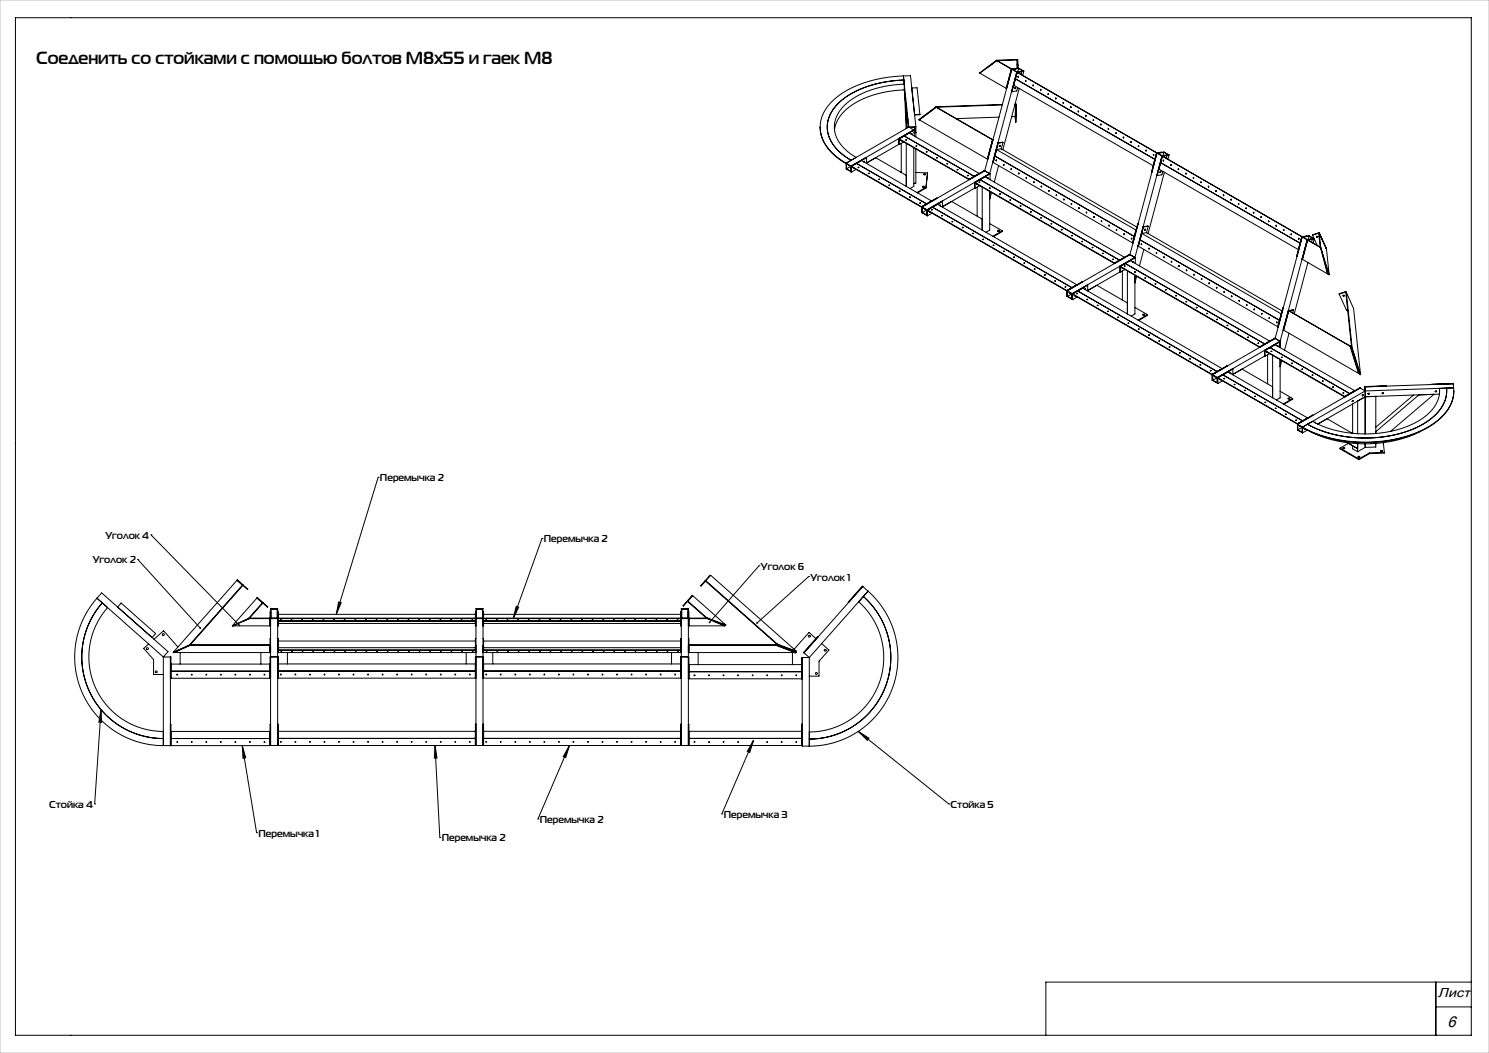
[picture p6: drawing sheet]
<svg xmlns="http://www.w3.org/2000/svg" width="420mm" height="297mm" viewBox="0 0 420 297" stroke-linecap="round" stroke-linejoin="round" font-family="sans-serif">
<defs><g id="words">
<text font-size="4.9" x="10.2" y="18.1">Соеденить со стойками с помощью болтов М8х55 и гаек М8</text>
<text font-size="4.4" x="408.3" y="289.6">6</text>
<text font-size="3.7" x="405.6" y="281.3">Лист</text>
<g font-size="2.8">
<text x="107.2" y="135.7">Перемычка 2</text>
<text x="29.7" y="152">Уголок 4</text>
<text x="153.4" y="153">Перемычка 2</text>
<text x="26.2" y="158.9">Уголок 2</text>
<text x="214.6" y="160.7">Уголок 6</text>
<text x="228.6" y="163.8">Уголок 1</text>
<text x="13.9" y="227.9">Стойка 4</text>
<text x="268.2" y="227.9">Стойка 5</text>
<text x="152.2" y="232.1">Перемычка 2</text>
<text x="204.2" y="230.7">Перемычка 3</text>
<text x="72.9" y="236">Перемычка 1</text>
<text x="124.6" y="237.3">Перемычка 2</text>
</g>
</g></defs>
<g fill="none" stroke="#000" stroke-width=".28">
<path d="M4.4 5h410.6v287h-410.6zM281.1 17v.1M281.1 17l-4.8 3.7M281.1 17l6-.2 .1 1.6M281.1 17.1l-4.8 3.6M281.2 17.1h-.1M281.2 17.1l86 49.7M281.2 17.1l-2.4 1.8M281.3 17.1h-.1M285.6 19.6l1.7-.3 1.2 .7-1.7 .3zM286.7 19.3l-1.4 .2-1.5 5.4M286.8 19.3l.1-2.4-5.6 .2 4.1 2.4"/>
<path d="M286.9 16.8l.1 1.6M286.9 18l.1 .4zM287 18.4v.9M287.2 18.4h-.2M287.2 18.4l-.1 .9M287.3 19.3l-.2 .9M231.3 35.8a11.6 11.6 0 0 0 6 9.5l1.4 .9M253.6 39.3l19.8 11.4 4.2-2.6 1.7 .9M254.2 39.6h.1M254.2 39.6l.2 .1M254.8 21.4a31.2 31.2 0 0 0-19.8 6.9 9.5 9.5 0 0 0 0 15l3.7 2.7M254.8 21.4l.3 2.3"/>
<path d="M254.8 21.4h2l1.5 14.4M254.8 21.4l1.5 14.4M254.9 22.6a28.1 28.1 0 0 0-18.6 6.7 8.8 8.8 0 0 0 .6 13.6l3.2 2.3M255 38.3l19.8 11.5M255.1 23.7a25.8 25.8 0 0 0-17 6.1 8.1 8.1 0 0 0 .7 12.7l2.7 1.9M255.1 25.4a25.8 25.8 0 0 0-17 6 8.9 8.9 0 0 0-2.7 5.2M255.1 23.7v1.7M255.1 25.4l1.1 10.5M255.1 24.9v.4zM255.2 26.3l.4 10M255.4 28.7l.3 7.5M255.5 39.4l.2 .1z"/>
<path d="M255.5 39.5h.1M256 33.6v.4zM256.2 35.7v.2M256.3 35.8l-17.6 10.2M256.3 35.8l1.6 .9M256.4 37.5l19.8 11.4M256.5 35.9h1.7v1.4M257 37.9l.2-.1 .1 .2M257.2 37.8l-.1 .1zM257.2 24.8h1.5l.8 7.5M257.8 36.6l-17.7 10.3v1.6M257.9 36.7l-4.3 2.4v1.7"/>
<path d="M257.9 36.7v1.6M258 35.9l.2 1.4M258.1 35.9v.3zM258.2 37.3h-.3M258.3 35.8v2.8M258.3 37.4h-.4M258.3 35.8h-2M259.3 33.8l4.8-3.5 16 9.2-1.5 5.4zM259.4 33.8h-.2M259.5 32.3h-1.5M259.5 32.3l-1.5 .1M264 30.1v.1"/>
<path d="M264 30.1l-4.8 3.7M264 30.2l-4.8 3.6M264.1 30.3l16 9.1M276.4 20.7l7.5 4.3M276.5 20.7h-.2M280.1 39.4l-1.6 5.5M281.8 33l-12.1 .5M282.7 29.6l-18.7 .6M282.7 29.5l-18.7 .6M285.3 25.8l.2 .1M285.9 24.1l39.4 22.7M286.3 29.5h.2l-.2 3.4"/>
<path d="M286.3 29.3h.3l.1 1.7M286.3 32.9h-.9M286.3 32.9l.2 1.5M286.4 24.7l-.2 .3zM286.4 32.8v.4zM286.4 22.2l39.4 22.7M286.5 29.3l.1 1.7M286.5 30.5v.4zM286.6 31l-.1 3.4M286.7 31h-.1M286.7 31l-.1 3.4h-.1M287 20.4l39.3 22.7"/>
<path d="M287 24.7l-.2 1-1.3 .2M287.2 21.5l.1 .2M287.5 24.9l-4.6 17.3M288.1 20.2h.1M288.2 20.2l-1.3 .2-1.4 5.5M288.2 20.2l-.2 .8M288.8 20l-1.4-.8-2 .3-7.6 28.7-17.7 10.2v1.6M288.8 20l-2 .4-7.6 28.6-17.7 10.2v1.6M288.8 20l-.3 1.3M289.3 22.7l.1 .3M291.5 24v.2M293.6 25.2v.2"/>
<path d="M295.7 26.4v.2M297.8 27.6l.1 .3M300 28.9v.2M302.1 30.1v.2M304.2 31.3v.2M306.3 32.5l.1 .3M308.4 33.8l.1 .2M310.6 35v.2M312.7 36.2v.2M314.8 37.4v.3M316.9 38.7l.1 .2M319 39.9l.1 .2"/>
<path d="M238.7 46l21.2 12.3M238.7 46v1.7l1.5 .8M239.3 46.5l.2 .1M239.4 46.6h-.1M240 46.9l-1.2-.7v1.4M240 46.9l-1.2 .7M240 46.9v1.4l-1.2-.7M240.2 47l19.7 11.4M240.7 47.4l.2 .1M240.8 47.4h.1M241.5 47.8l-1.3 .7M241.6 46.1l19.8 11.4"/>
<path d="M242 47.2h.3zM242.1 47.3h.1M243 45.3l19.8 11.4M243.6 45.6l.2-.1v.2M243.7 45.5v.2zM244.3 44.4l.1 .1M244.4 44.5l-4.2 2.4v1.6M244.4 44.5v1.6M244.9 48.9h.3zM245 49h.1M247 44.5l8.6 5M247.8 50.5l.3 .1z"/>
<path d="M247.9 50.6h.1M250.7 52.2l.3 .1zM250.8 52.3h.1M253.5 40.7v-1.6l20 11.5M253.5 40.7l.1 .1M253.5 40.7l-9.1 5.3M253.6 53.9h.3zM253.7 54h.1M254.2 48.5l-.1 .1M254.2 40.4v8.2M254.9 40l-1.3 .8M255.6 40.4v12.2"/>
<path d="M256.5 55.6h.3zM256.6 55.7h.1M257.8 41.7v10.9l-1.1 .6M258.3 48.7l3.3 .1M258.3 42v9.7h-.5M258.4 41.1h.2zM258.4 41.2h.1M259.4 57.2l.3 .1zM259.5 57.3h.1M259.9 58.3v.1M260 58.4h-.1M260.2 52.7h.5"/>
<path d="M260.6 49.3h.4M260.8 58.9h.1M260.7 58.9l.2 .1M261.2 53v-.2l-2.6 1.5M261.2 53l-2.4 1.4M261.3 42.8h.2zM261.3 42.9h.1M261.4 59.2l-1.2-.6v1.3M261.4 59.2l-1.2 .7M261.4 59.2v1.4l-1.2-.7M261.6 59.4l39.3 22.7M261.6 48.8l-.4 4.2"/>
<path d="M261.6 48.8v.2M262.2 59.7l.1 .1M262.2 59.7h.1M262.7 59.1h.3zM262.8 59.2h.1M262.8 56.7h.1M263 58.4l39.3 22.7M264.2 44.5h.2zM264.2 44.6h.1M264.3 55.9l-4.4 2.4M264.4 57.6l39.4 22.7M265 58l.2-.2v.3"/>
<path d="M265.2 57.8l-.1 .2zM265.7 56.7l.1 .1M265.8 56.8l-4.2 2.4v1.7M265.8 56.8v1.6M267.1 46.1l.2 .1zM267.1 46.2h.1M268.4 56.8l8.6 5M270 47.8h.2zM270 47.9h.1M272.9 49.5h.2zM272.9 49.6h.1M274.9 53.1v-1.7l39.5 22.8"/>
<path d="M274.9 53.1h.1M274.9 53.1l-9.1 5.2M275 51.6l39.4 22.6M275.6 51.9l.2 .1M275.7 52h.1M275.6 52.8v8.2M276.2 51.4h.2zM276.2 51.5h.1M276.2 48.9h.1M276.3 52.4l-1.3 .7M276.4 50.7l39.4 22.7M277 52.8v12.1"/>
<path d="M277.9 49.9l39.3 22.7M278.5 50.2l.2-.1v.2M278.6 50.1v.2zM279.1 53l.2 .1zM279.1 53.1h.1M279.2 54v10.9l-1.1 .6M279.3 49l-4.3 2.5v1.6M279.3 49v1.7M279.7 54.3l-.5 1.8M280 45.8l39.6 22.8M280.6 44l39.3 22.7M281 45.2l.1 .2"/>
<path d="M281.6 40.4l-1.5 5.4M281.7 46.7l-1.3 4.7M282 54.7h.2zM282 54.8h.1M282 41l-.1 .3zM282.4 42l-1.3 .2 39.3 22.7M282.4 42l38.3 22M282.9 40.2l-1.3 .2M282.9 40.2l-.5 1.8M283.1 46.4l.1 .2M284.8 56.4h.3zM284.9 56.5h.1"/>
<path d="M285.3 47.6v.2M287.4 48.8v.2M287.7 58.1h.3zM287.8 58.1h.1M289.5 50.1v.2M290.6 59.7l.3 .1zM290.7 59.8h.1M291.6 51.3l.1 .2M293.8 52.5v.2M295.9 53.7v.2M298 55v.2M300.1 56.2l.1 .2"/>
<path d="M302.2 57.4l.1 .2M304.4 58.6v.2M306.5 59.9v.2M321.2 41.1v.2M323.3 42.3v.2M325.4 43.6v.2M326.6 43.2l1.7-.2 1.2 .7-1.7 .2zM326.9 47.7l39.3 22.7M327.4 48.3l-.2 .3zM327.4 45.9l39.3 22.7M327.7 43l-1.5 .1-1.3 5.5M327.8 44l-1.4 5.5"/>
<path d="M327.8 44l-7.7 28.6-17.7 10.2v1.7M327.9 44.1l44.7 25.7M327.9 44.1l-1.5 5.4M328 48.3l-.3 1-1.3 .2M328.2 45.2v.2M328.3 43l-.3 .9M328.4 48.6l-4.6 17.3M329.1 43.8l.1 .1M329.2 43.9l-1.3 .2M329.2 43.9l-.2 .7M329.8 43.7l-2 .3M329.8 43.7l-1.5-.8-2 .3-7.6 28.6-17.7 10.2v1.6"/>
<path d="M329.8 43.7l-.4 1.2M330.3 46.4v.2M332.4 47.6l.1 .2M334.5 48.8l.1 .3M336.7 50.1v.2M338.8 51.3v.2M340.9 52.5v.2M343 53.7l.1 .2M345.2 55v.2M347.3 56.2v.2M349.4 57.4v.2M351.5 58.6l.1 .2"/>
<path d="M353.6 59.9l.1 .2M261.6 60.9l-1.6-1v-1.6l106.1 61.3M262.9 60.1l-1.3 .8M265.6 60.8h.3zM265.7 60.9h.1M268.5 62.5h.3zM268.6 62.6h.1M271.4 64.1l.3 .1zM271.5 64.2h.1M274.3 65.8h.3zM274.4 65.9h.1M277.2 67.5h.3z"/>
<path d="M277.3 67.6h.1M279.2 63.1l3.5 2M280.1 69.2h.3zM280.2 69.2h.1M281.8 65.2h-.4M281.8 65.2h.1M282.7 65.1l-2.6 1.5M282.7 65.1v.2l-2.5 1.4M283 70.8l.3 .1zM283.1 70.9h.1M285.9 72.5h.3zM286 72.6h.1"/>
<path d="M288.8 74.2h.2zM288.9 74.3h.1M291.7 75.9h.2zM291.8 75.9h.1M293.5 61.4h.3zM293.6 61.5h.1M294.6 77.5l.2 .1zM294.7 77.6h.1M296.4 63.1h.3zM296.5 63.2h.1M297.5 79.2h.2zM297.6 79.3h.1"/>
<path d="M299.3 64.8h.3zM299.4 64.8h.1M302.2 66.4l.3 .1zM302.3 66.5h.1M305.1 68.1h.3zM305.2 68.2h.1M305.3 79.6l-4.4 2.4v1.6l1.7 .9M308 69.8h.3zM308.1 69.9h.1M308.6 61.1v.2M310.7 62.3l.1 .2M310.9 71.4l.3 .1z"/>
<path d="M311 71.5h.1M312.8 63.5l.1 .2M313.8 73.1h.3zM313.9 73.2h.1M314.4 74.2l.1 .1M315 64.7v.3M315.9 76.7v-1.6l39.5 22.8M315.9 76.7l.1 .1M315.9 76.7l-9.1 5.3M316 75.3l39.3 22.7 4.3-2.6 1.5 .9M316 75.1l1.4-.8 39.3 22.7M316 75.1v1.7"/>
<path d="M316.6 75.6l.1 .1M316.6 75.6h.1M316.6 76.4v8.2M317.1 66v.2M317.1 75h.3zM317.2 75.1h.1M317.3 76l-1.3 .8M318 76.4v12.1M318.8 73.5l39.4 22.7M319.2 67.2v.2M319.4 73.9l.2-.2v.3M319.6 73.7l-.1 .2z"/>
<path d="M319.6 73.7v.1M320 76.7h.3zM320.1 76.8h.1M320.1 77.6v10.9l-1 .7M320.2 72.7l-1.6-1-4.2 2.5M320.2 72.7l-4.2 2.4M320.2 72.7v1.6M320.6 77.9l-.5 1.9M320.9 63.1h.1M320.9 63.1l-1.4 5.4M321 69.4l.1 .1M321 63.1h-.1"/>
<path d="M321.1 69.5l39.4 22.7M321.6 67.6l39.3 22.8M322 68.8v.2M322.5 64l-1.4 5.5M322.6 70.4l-1.2 4.6M322.9 78.4h.2zM323 78.4h.1M323 64.6l-.2 .3zM323.4 65.6l-1.3 .2 39.3 22.7M323.4 65.6l38.2 22.1M323.9 63.8l-1.4 .2M323.9 63.8l-.5 1.8"/>
<path d="M324.1 70v.2M326.2 71.2l.1 .3M328.4 72.5v.2M330.5 73.7v.2M332.6 74.9v.2M334.7 76.1v.3M336.8 77.4l.1 .2M339 78.6v.2M341.1 79.8v.2M355.8 61.1v.2M357.9 62.3v.2M360 63.5v.2"/>
<path d="M362.1 64.8l.1 .2M364.2 66l.1 .2M366.4 67.2v.2M367.2 66.8l-1.3 5.5M367.3 73.1l7.1 4.1M367.6 66.9l1.7-.3 1.2 .7-1.7 .3zM368.6 66.6l-1.4 .2M368.9 74l-3.8 14.5M369.3 66.6l-.3 .9M370 67.4l.2 .1M370.2 67.5l-1.4 .2-1.4 5.5M370.2 67.5l-.3 .8"/>
<path d="M370.2 66.3l1.3 2.9M370.7 67.3l-1.4-.8-2 .3-7.6 28.7-17.7 10.2M370.7 67.3l-2 .4-7.6 28.6M370.7 67.3l-.3 1.2M371.7 66.7l-.4 .1M372 65.8l.4 3.9M372.1 65.6l.4 4.2M372.1 65.6l2.1 4.6M372.1 65.6l-1.9 .7M372.1 65.7l-1.9 .6M372.6 69.8l1.8 7.4M372.7 70.3l2.2 7.1"/>
<path d="M373.6 73.9l1.2 3.6 .1-.1M374.1 70.2l.8 7.2M300.4 80.9h.2zM300.5 81h.1M301.7 82.5l.2 .1M301.7 82.6h.1M301.8 82.6h-.1M302.3 82.9l-1.2-.7v1.4M302.3 82.9l-1.2 .7M302.3 82.9v1.4l-1.2-.7M302.6 83l39.3 22.7M303.2 83.4h.1"/>
<path d="M303.1 83.3l.2 .1M303.7 82.8h.2zM303.7 82.9h.2M303.9 83.8l-1.3 .7M304 82.1l39.3 22.7M305.4 81.3l39.3 22.7M306 81.6l.2-.1v.2M306.1 81.5v.2zM306.1 81.5h.1M306.6 84.4l.2 .1zM306.6 84.5h.2M306.7 80.4h.1"/>
<path d="M306.8 80.4l-4.2 2.5v1.6M306.8 80.4v1.7M309.4 80.5l8.6 4.9M309.5 86.1h.2zM309.5 86.2h.2M312.4 87.8h.2zM312.4 87.9h.2M315.3 89.5h.2zM315.3 89.5h.2M318.2 91.1l.2 .1zM318.2 91.2h.2M320.1 86.7l3.6 2.1"/>
<path d="M321.1 92.8h.2zM321.1 92.9h.2M322.4 88.9h.4M323.7 88.8l-2.7 1.5M323.7 88.8v.2l-2.5 1.4M324 94.5h.2zM324 94.6h.2M325.8 80l.2 .1zM325.9 80.1h.1M326.9 96.2h.2zM326.9 96.2h.2M328.7 81.7h.2z"/>
<path d="M328.8 81.8h.1M329.8 97.8l.2 .1zM329.8 97.9h.1M331.6 83.4h.2zM331.7 83.5h.1M332.7 99.5h.2zM332.7 99.6h.1M334.5 85l.2 .1zM334.6 85.1h.1M337.4 86.7l.2 .1zM337.5 86.8h.1M340.3 88.4h.2z"/>
<path d="M340.4 88.5h.1M343.2 81v.3M343.2 90.1h.2zM343.3 90.2h.1M345.3 82.3l.1 .2M346.1 91.7l.2 .1zM346.2 91.8h.1M347.4 83.5l.1 .2M349 93.4h.2zM349.1 93.5h.1M349.6 84.7v.2M351.7 85.9v.3"/>
<path d="M351.9 95.1h.2zM351.9 95.2h.2M353.8 87.2v.2M354.8 96.8h.2zM354.8 96.9h.2M355.9 88.4l.1 .2M356.8 99l22.5 13M357.4 99.3l.2 .1M357.5 99.3l-.1 .1M358 89.6l.1 .2M358.1 99.7l-1.3 .8M358.2 98l22.5 13"/>
<path d="M358.5 99.1h.3zM358.6 99.2h.1M359.7 97.2l22.4 13M360.2 90.8v.3M360.3 97.6l.2-.1v.2M361 96.3l.1 .1M361.1 96.4l-4.3 2.5v1.6M361.1 96.4v1.6M361.1 96.3l-17.7 10.2M361.1 96.3v1.8M361.1 97.9h.1M361.9 86.7l.1 .1"/>
<path d="M361.9 86.7l-1.5 5.5M361.9 93l21.3 12.3M362 86.7h-.1M363.6 94l-1.3 4.8M363.6 87.6l17.3 10M364.8 87.5l-1.3 .2-1.4 5.4M364.8 87.5l-1.4 .1 17.4 10.1M364.8 87.5l-.2 .7M377.7 83l2.1 4.5 .3-.1M379.2 83.3l-.4 .1M379.6 82.2l2.2 4.8 2 18.7M379.6 82.2v.1"/>
<path d="M379.6 82.2l-1.9 .8M379.6 82.3l.1 .2M379.6 82.3l-1.9 .7M380.8 97.7l2.4 7.6M380.9 97.6l-.1 .1M380.9 97.6l2.3 7.7M381.2 98.1l2.4 7.6h.2M381.4 98l-1.6-15.5h-.2l1.6 15.6M381.4 98l2.4 7.7M381.4 98l-.2 .1M335.6 101.2h.2zM335.6 101.3h.1"/>
<path d="M338.5 102.8l.2 .1zM338.5 102.9h.1M341.4 104.5h.2zM341.4 104.6h.1M342 105.7l4.2-2.5-4.3 2.4v1.6l1.6 1M342 105.7v1.6M342.7 106.2h.1M342.7 106.2l.1 .1M343.3 106.5l-1.2-.7v1.4M343.3 106.5l-1.2 .7M343.3 106.5v1.4l-1.2-.7M343.4 106.5v1.6"/>
<path d="M343.5 106.7l23.9 13.8M344.1 107l.2 .1M344.1 107.1h.1M344.8 107.4l-1.3 .8M344.9 105.7l22.5 13M345.2 106.7l.3 .1zM345.3 106.8h.1M346.3 104.9l22.5 13M346.9 105.3l.2-.2v.3M347.1 105.1v.1M347.1 105.1l-.1 .2zM347.8 104.1l-4.3 2.4v1.7"/>
<path d="M347.8 104.1l-4.4 2.4M347.8 104.1v1.6M348.1 108.4h.3zM348.2 108.5h.1M351 110.1h.3zM351.1 110.2h.1M353.9 111.8h.3zM354 111.9h.1M356.7 100.4v-1.6l22.7 13.1M356.7 100.4l.1 .1M356.7 100.4l-8.9 5.2 2.5-1.5 8.7 5M356.8 113.4l.3 .1z"/>
<path d="M356.9 113.5h.1M357.5 100.1v8.2M359 100.2v12M359.7 115.1h.3zM359.9 115.2h-.1M361.1 110.4l3.5 2M361.1 101.4v10.8l-1.1 .6M361.4 100.7l.3 .1zM361.5 100.8h.1M361.5 101.7l-.4 1.7M362.6 116.8h.3zM362.7 116.9h.1"/>
<path d="M363.3 112.5h.5M364.3 102.4h.3zM364.4 102.5h.1M364.6 112.4l-2.6 1.5M364.6 112.4v.2l-2.5 1.4M365.5 118.5h.3zM365.6 118.5h.1M366 119.6h.1M367.2 104.1h.3zM367.3 104.2h.1M367.4 118.7h.1M368.8 117.9h.1"/>
<path d="M370.1 105.8h.3zM370.2 105.8h.1M370.4 117.1l-4.4 2.4v1.8l1.4 .8M370.8 119.2l.2-.1v.2M371 119.1l-.1 .1M373 107.4l.3 .1zM373.1 107.5h.1M374.3 118.1l7.1 4.1M375.9 109.1h.3zM376 109.2h.1M378.8 110.8h.3zM378.9 110.9h.1"/>
<path d="M379.3 112h.1M380.7 111h.1M381.5 113.9v8.3M381.6 112.9l-.2 .3M382.9 113.1v9.2M383.7 109.5l-17.7 10.2M384.3 111.4h.1M384.4 111.3l-.2 .3M384.9 109l.1 1.2M384.9 109l.2 1.3M384.9 109.1l25-.9 .1 1.2M385.1 110.3l-17.7 10.2"/>
<path d="M385.1 110.3l-1.5-.9-4.3 2.6M385.1 110.3v12.1M386.3 111h-.4M388.1 111.8v10.5M390.2 110.8l-.3 .1M390.9 108.9l-6 .1M398.7 111.4l-10.6 9.1M400.2 111.4l-12.1 10.4M404.5 111.2l-12.3 10.5M405.2 110.3l-.4 .1M406 111.2l-20.9 .7-13.4 7.7M406 111v-1.5a9.9 9.9 0 0 1-5.6 9.1 32.7 32.7 0 0 1-30.2 .2"/>
<path d="M408 109.5a10.5 10.5 0 0 1-5.6 9.5 35.6 35.6 0 0 1-27.4 3.2l-3.3-1.1-2.9-1.4M410 109.4a11.1 11.1 0 0 1-5.5 10 37 37 0 0 1-25.7 4.8 32.7 32.7 0 0 1-11.4-3.7M410 109.4l-24.9 .9M410.1 110.3a11.7 11.7 0 0 1-6.1 9.5 38 38 0 0 1-27.1 4.2 31.6 31.6 0 0 1-9.5-3.4M106.7 134.6h.1M106.7 134.6l-11.9 38.7M366.7 120.2l.1 .1M366.7 120.2h.1M367.3 120.5l-1.2 .7M367.3 120.5v1.4l-1.2-.7M367.3 120.5l-1.2-.7v1.4M367.4 120.5v1.6"/>
<path d="M368 120.9l.1 .1M368 121h.1M368.7 121.3l-1.3 .8M369.6 121.7a36.4 36.4 0 0 0 30.9 0M378 126.4v.2l5.3 3.1M378 126.4l5.3 3.1M378.8 126.5h.5M380 124.9l2.9 1.7M380.3 125l-2.3 1.4M381.5 125.7v.9l1.4 .8M382.9 125.1v2.3M383.1 128.9h.4"/>
<path d="M383.3 129.5v.2M385.1 125.2v1M385.1 126.2l-2.2 1.2M386.3 127.7l-3 1.8M386.3 127.7v.2M386.3 127.9l-3 1.8M388.1 125.1v1l-3 .1M388.3 125.1l-.2 .1M389.5 127.3h.4M390.2 124.8l.3 2.8M390.5 127.6l-4.2 .1M390.5 127.6v.2l-4.2 .1"/>
<path d="M38.9 157.8h.1M38.9 157.8l17.6 19.4M42.6 150.9h.1M42.6 150.9l24.9 25.5M152.9 151.9h.1M152.9 151.9l-8.1 22.6M214.1 159.6h.1M214.1 159.6l-14 16M27.4 168.7a25 25 0 0 0-4.1 26.9 25 25 0 0 0 22.8 14.7M27.4 168.7l18.7 16.6M27.4 168.7l1.3-1.5 18.7 16.6-1.3 1.5M28.9 170.1a23 23 0 0 0-3.8 24.6 23 23 0 0 0 21 13.6"/>
<path d="M30.3 171.4a21 21 0 0 0-3.4 22.5 21 21 0 0 0 19.2 12.4M33.2 171.2l1-1.1 9.7 8.6-1 1.1M65.8 176.5h10.5M66.9 163.7l2.9 2.6 .1-.1-2.9-2.6-18.1 20.4M68.5 164.9l-15 16.9M68.5 165.1l-14.9 16.8M70.2 174.4l-4.7 2.1M70.2 174.4l.1 .1M70.3 174.5l-4.8 2M70.3 174.4v.1M70.4 174.5h129.1M70.4 174.4v.1"/>
<path d="M70.4 174.5l-2 .8M72.5 168.7l2.9 2.6 .1-.1-2.9-2.7-7.1 8M74.1 169.9l-3.9 4.5M74.1 170.1l-3.7 4.2h5.8M76.3 172.6h-.1v3.9M76.5 171.9h1.7v2.4h-1.7zM78.3 172.6h.2v3.9h-.2M78.5 174.3h55.6M78.5 175.2h55.6M78.5 175.8h55.6M78.5 173.3h55.6M79.1 174.8h.2z"/>
<path d="M82.1 174.8h.2zM85.1 174.8h.2zM88.1 174.8h.2zM91.1 174.8h.2zM94.1 174.8h.2zM95.5 169.8l.8 .2-1.5 3.3zM97.1 174.8h.2zM100.1 174.8h.2zM103.1 174.8h.2zM106.1 174.8h.2zM109.1 174.8h.2zM112.1 174.8h.2z"/>
<path d="M115.1 174.8h.2zM118.1 174.8h.2zM121.1 174.8h.2zM124.1 174.8h.2zM127.1 174.8h.2zM130.1 174.8h.2zM133.1 174.8h.2zM134.2 172.6h-.1v3.9h.1M134.4 171.9h1.7v2.4h-1.7zM136.2 172.6h.2v3.9h-.2M136.4 174.3h55.6M136.4 175.2h55.6"/>
<path d="M136.4 175.8h55.6M136.4 173.3h55.6M137 174.8h.3zM140 174.8h.3zM143 174.8h.3zM145.6 171l.7 .3-1.5 3.2zM146 174.8h.3zM149 174.8h.3zM152 174.8h.3zM155 174.8h.3zM158 174.8h.3zM161 174.8h.3z"/>
<path d="M164 174.8h.3zM167 174.8h.3zM170 174.8h.3zM173 174.8h.3zM176 174.8h.3zM179 174.8h.3zM182 174.8h.3zM185 174.8h.3zM188 174.8h.3zM191 174.8h.3zM192.2 172.6h-.2v3.9h.2M192.3 171.9h1.7v2.4h-1.7z"/>
<path d="M193.9 169.4l5.4 4.8M193.9 169.6l5.4 4.6M194.2 172.6h.1v3.9M194.2 176.5h10.1M194.3 174.3h5.2M195.3 167.9l.1 .1-2.6 2.9-.1-.1zM195.4 168l9.3 8.3M198.9 163.8l-1.2 1.4 .1 .1 2.7-3 24.2 21.4M198.9 163.8l20.3 18M199.1 163.8l20.2 17.9M199.3 174.2l5.4 2.1M199.5 174.3v.2"/>
<path d="M199.5 174.3l4.8 2.2M199.5 174.5l4.8 2M200.4 162.4l-.1-.1-1.4 1.5M201.5 175.2l3.2 1.1M228.1 162.6h.1M228.1 162.6l-14.6 13.1M230.8 179.6l-.2-.1-3.9 4.5 1.6 1.5M242.2 169.7a21 21 0 0 1 5.7 23.2 21 21 0 0 1-19.6 13.6M243.4 165.4l-16.6 18.7M243.5 168.2a23 23 0 0 1 6.3 25.4 23 23 0 0 1-21.5 14.9M244.9 166.7a25 25 0 0 1 6.8 27.6 25 25 0 0 1-23.4 16.2M244.9 166.7l-16.6 18.8"/>
<path d="M244.9 166.7l-1.7-1.4-3.9 4.5 .1 .1M41.9 181.6l-1.4 1.3 2.8 3.1v4.2h2.8M43.4 180.3l2.7-2.4 4.1 4.6M46.1 185.3h2.1v6M46.1 185.3v25M48.1 191.3h28.2M48.1 185.3v25M48.2 187.3h28M49 184.1h27.3M49.9 190.2h.2M50.8 184.1v3.2M53.5 181.8l-4.6 2.2"/>
<path d="M53.5 181.8l.1 .1M53.6 181.9l-4.7 2.1M53.7 182h22.6M53.7 181.9h22.5M53.7 181.9v.1M53.7 182l-4.5 2M53.7 181.9h.1M73.6 184.1v3.2M76.2 189.3h-28v2M76.3 180.1h-.1v4M76.3 185.3h-.1v6M76.3 185.3h2.2v6"/>
<path d="M78.3 182h.2M78.3 184.1h55.9M78.3 180.1h.2v4M78.3 191.3h55.9M78.5 187.3h55.6M78.5 183.4h55.6M78.5 189.3h55.6M78.5 182.7h55.6M78.5 180.8h55.6M79.2 183.7h.3zM81.1 184.1v3.2M82.2 183.7h.3z"/>
<path d="M85.2 183.7h.3zM88.2 183.7h.3zM91.2 183.7h.3zM94.2 183.7h.3zM97.2 183.7h.3zM100.2 183.7h.3zM103.2 183.7h.3zM106.2 183.7h.3zM109.2 183.7h.3zM112.2 183.7h.3zM115.2 183.7h.3zM118.2 183.7h.3z"/>
<path d="M121.2 183.7h.3zM124.2 183.7h.3zM127.2 183.7h.3zM130.2 183.7h.3zM131.5 184.1v3.2M133.2 183.7h.3zM134.1 182h.1M134.1 191.3v-6h2.3v6M134.2 180.1h-.1v4M136.2 182h.2M136.2 184.1h56M136.2 180.1h.2v4"/>
<path d="M136.2 191.3h56M136.4 187.3h55.6M136.4 183.4h55.6M136.4 189.3h55.6M136.4 182.7h55.6M136.4 180.8h55.6M137.2 183.7h.2zM139 184.1v3.2M140.2 183.7h.2zM143.2 183.7h.2zM146.2 183.7h.2zM149.2 183.7h.2z"/>
<path d="M152.2 183.7h.2zM155.2 183.7h.2zM158.2 183.7h.2zM161.2 183.7h.2zM164.2 183.7h.2zM167.2 183.7h.2zM170.2 183.7h.2zM173.2 183.7h.2zM176.2 183.7h.2zM179.2 183.7h.2zM182.2 183.7h.2zM185.2 183.7h.2z"/>
<path d="M188.2 183.7h.2zM189.4 184.1v3.2M191.2 183.7h.2zM192 182h.2M192.2 180.1h-.2v4M194.2 180.1h.1v4M194.2 185.5h.1v6M194.2 182h24.6M194.2 184.1h30M194.2 185.3h-2.2v6M194.2 191.5h32.1M194.3 181.9h24.5"/>
<path d="M194.3 189.5h31.8M194.3 187.5h31.8M195.8 190.5h.2M196.9 184.1v3.4M218.8 181.9v.1M218.8 182l5.4 2.1M218.8 181.9l5.4 2.2M219.2 181.8l5.5 1.9M219.3 181.7l-.1 .1M219.3 181.7l5.4 2M223.5 184.1v3.4M223.7 183.5l-.2 .1"/>
<path d="M224.2 183.7l-.2 .1M224.5 183.8l-.1 .4-.4-.1M226.1 190.7h.1M226.3 185.5v25h2M228.3 185.5v25M228.3 185.5h-2.2v6M230.1 180.1l-1.9-1.7-4.2 4.7M231.8 181.5l2 1.8-2.8 3.2v4.2h-2.7M28.5 200.2l.1 3.5h-.7zM28.5 200.2l-1.8 26.5M48.1 204.3h.1v6M48.2 206.3h28"/>
<path d="M68.3 210.3l1 3.5-.8 .1zM68.3 210.3l4.1 24.6M76.2 208.3h-28v2M76.3 204.3h-.1v6M76.3 210.3v-38.6h2v38.6M78.3 204.3h.2v6M78.5 208.3h55.6M78.5 206.3h55.6M122.7 210.3l.6 3.5h-.8zM122.7 210.3l1.4 25.9M134.2 204.3h-.1v6M134.2 210.3v-38.6h2v38.6"/>
<path d="M136.2 204.3h.2v6M136.4 208.3h55.6M136.4 206.3h55.6M160.6 210.3l-1 3.4-.7-.3zM160.6 210.3l-8.9 20.7M192.2 204.3h-.2v6M192.2 210.3v-38.6h2v38.6M194.2 204.3h.1v6M194.3 208.3h31.8M194.3 206.3h31.8M212.5 208.8l-1 3.4-.7-.3zM212.5 208.8l-8.9 20.8"/>
<path d="M226.3 210.3h-180.2M226.3 204.3h-.2v6M242.1 206.3l3 1.9-.5 .6zM242.1 206.3l25.5 20.4M26.7 226.7h.1M72.4 234.9h.1M124.1 236.2h.1M151.7 231h.1M203.6 229.6h.1M267.6 226.7h.1M405 277v15M415 277h-120v15"/>
<path d="M405 284h10"/>
<circle cx="286.3" cy="24.9" r=".17"/>
<circle cx="287.2" cy="21.6" r=".12"/>
<circle cx="289.3" cy="22.9" r=".12"/>
<circle cx="291.4" cy="24.1" r=".12"/>
<circle cx="293.5" cy="25.3" r=".12"/>
<circle cx="295.7" cy="26.5" r=".12"/>
<circle cx="297.8" cy="27.8" r=".12"/>
<circle cx="299.9" cy="29" r=".12"/>
<circle cx="302" cy="30.2" r=".12"/>
<circle cx="304.1" cy="31.4" r=".12"/>
<circle cx="306.3" cy="32.7" r=".12"/>
<circle cx="308.4" cy="33.9" r=".12"/>
<circle cx="310.5" cy="35.1" r=".12"/>
<circle cx="312.6" cy="36.3" r=".12"/>
<circle cx="314.7" cy="37.6" r=".12"/>
<circle cx="316.9" cy="38.8" r=".12"/>
<circle cx="260.4" cy="52.6" r=".23"/>
<circle cx="260.8" cy="49.2" r=".23"/>
<circle cx="281" cy="45.3" r=".12"/>
<circle cx="282" cy="41.2" r=".17"/>
<circle cx="283.1" cy="46.5" r=".12"/>
<circle cx="285.3" cy="47.7" r=".12"/>
<circle cx="287.4" cy="48.9" r=".12"/>
<circle cx="289.5" cy="50.2" r=".12"/>
<circle cx="291.6" cy="51.4" r=".12"/>
<circle cx="293.7" cy="52.6" r=".12"/>
<circle cx="295.9" cy="53.8" r=".12"/>
<circle cx="298" cy="55.1" r=".12"/>
<circle cx="300.1" cy="56.3" r=".12"/>
<circle cx="302.2" cy="57.5" r=".12"/>
<circle cx="304.4" cy="58.7" r=".12"/>
<circle cx="306.5" cy="60" r=".12"/>
<circle cx="319" cy="40" r=".12"/>
<circle cx="321.1" cy="41.2" r=".12"/>
<circle cx="323.2" cy="42.5" r=".12"/>
<circle cx="325.4" cy="43.7" r=".12"/>
<circle cx="327.3" cy="48.5" r=".17"/>
<circle cx="328.1" cy="45.3" r=".12"/>
<circle cx="330.3" cy="46.5" r=".12"/>
<circle cx="332.4" cy="47.7" r=".12"/>
<circle cx="334.5" cy="49" r=".12"/>
<circle cx="336.6" cy="50.2" r=".12"/>
<circle cx="338.7" cy="51.4" r=".12"/>
<circle cx="340.9" cy="52.6" r=".12"/>
<circle cx="343" cy="53.9" r=".12"/>
<circle cx="345.1" cy="55.1" r=".12"/>
<circle cx="347.2" cy="56.3" r=".12"/>
<circle cx="349.3" cy="57.5" r=".12"/>
<circle cx="351.5" cy="58.7" r=".12"/>
<circle cx="353.6" cy="60" r=".12"/>
<circle cx="281.7" cy="65.2" r=".23"/>
<circle cx="308.6" cy="61.2" r=".12"/>
<circle cx="310.7" cy="62.4" r=".12"/>
<circle cx="312.8" cy="63.6" r=".12"/>
<circle cx="315" cy="64.9" r=".12"/>
<circle cx="317.1" cy="66.1" r=".12"/>
<circle cx="319.2" cy="67.3" r=".12"/>
<circle cx="322" cy="68.9" r=".12"/>
<circle cx="322.9" cy="64.8" r=".17"/>
<circle cx="324.1" cy="70.1" r=".12"/>
<circle cx="326.2" cy="71.4" r=".12"/>
<circle cx="328.3" cy="72.6" r=".12"/>
<circle cx="330.5" cy="73.8" r=".12"/>
<circle cx="332.6" cy="75" r=".12"/>
<circle cx="334.7" cy="76.3" r=".12"/>
<circle cx="336.8" cy="77.5" r=".12"/>
<circle cx="338.9" cy="78.7" r=".12"/>
<circle cx="341.1" cy="79.9" r=".12"/>
<circle cx="355.7" cy="61.2" r=".12"/>
<circle cx="357.8" cy="62.4" r=".12"/>
<circle cx="359.9" cy="63.6" r=".12"/>
<circle cx="362.1" cy="64.9" r=".12"/>
<circle cx="364.2" cy="66.1" r=".12"/>
<circle cx="366.3" cy="67.3" r=".12"/>
<circle cx="371.5" cy="66.8" r=".18"/>
<circle cx="322.6" cy="88.7" r=".23"/>
<circle cx="343.2" cy="81.2" r=".12"/>
<circle cx="345.3" cy="82.4" r=".12"/>
<circle cx="347.4" cy="83.6" r=".12"/>
<circle cx="349.6" cy="84.8" r=".12"/>
<circle cx="351.7" cy="86.1" r=".12"/>
<circle cx="353.8" cy="87.3" r=".12"/>
<circle cx="355.9" cy="88.5" r=".12"/>
<circle cx="358" cy="89.7" r=".12"/>
<circle cx="360.2" cy="91" r=".12"/>
<circle cx="379" cy="83.4" r=".18"/>
<circle cx="363.5" cy="112.3" r=".23"/>
<circle cx="381.6" cy="113.2" r=".17"/>
<circle cx="384.4" cy="111.5" r=".17"/>
<circle cx="386.1" cy="111" r=".18"/>
<circle cx="390" cy="110.9" r=".18"/>
<circle cx="405" cy="110.4" r=".18"/>
<circle cx="379" cy="126.5" r=".23"/>
<circle cx="383.3" cy="128.9" r=".23"/>
<circle cx="389.7" cy="127.2" r=".23"/>
<circle cx="46.1" cy="179" r=".27"/>
<circle cx="228.3" cy="179.4" r=".27"/>
<circle cx="41.6" cy="182.9" r=".27"/>
<circle cx="44.1" cy="189.5" r=".27"/>
<circle cx="50" cy="190.3" r=".12"/>
<circle cx="54.1" cy="190.3" r=".12"/>
<circle cx="58.2" cy="190.3" r=".12"/>
<circle cx="62.3" cy="190.3" r=".12"/>
<circle cx="66.4" cy="190.3" r=".12"/>
<circle cx="70.5" cy="190.3" r=".12"/>
<circle cx="74.6" cy="190.3" r=".12"/>
<circle cx="79.2" cy="190.3" r=".13"/>
<circle cx="83.3" cy="190.3" r=".13"/>
<circle cx="87.4" cy="190.3" r=".13"/>
<circle cx="91.5" cy="190.3" r=".13"/>
<circle cx="95.6" cy="190.3" r=".13"/>
<circle cx="99.7" cy="190.3" r=".13"/>
<circle cx="103.8" cy="190.3" r=".13"/>
<circle cx="107.9" cy="190.3" r=".12"/>
<circle cx="112" cy="190.3" r=".13"/>
<circle cx="116.1" cy="190.3" r=".12"/>
<circle cx="120.2" cy="190.3" r=".13"/>
<circle cx="124.3" cy="190.3" r=".13"/>
<circle cx="128.4" cy="190.3" r=".13"/>
<circle cx="132.5" cy="190.3" r=".13"/>
<circle cx="137.1" cy="190.3" r=".13"/>
<circle cx="141.2" cy="190.3" r=".13"/>
<circle cx="145.3" cy="190.3" r=".12"/>
<circle cx="149.4" cy="190.3" r=".13"/>
<circle cx="153.5" cy="190.3" r=".13"/>
<circle cx="157.6" cy="190.3" r=".12"/>
<circle cx="161.7" cy="190.3" r=".13"/>
<circle cx="165.8" cy="190.3" r=".13"/>
<circle cx="169.9" cy="190.3" r=".12"/>
<circle cx="174" cy="190.3" r=".13"/>
<circle cx="178.1" cy="190.3" r=".13"/>
<circle cx="182.2" cy="190.3" r=".12"/>
<circle cx="186.3" cy="190.3" r=".12"/>
<circle cx="190.4" cy="190.3" r=".13"/>
<circle cx="195.9" cy="190.5" r=".13"/>
<circle cx="200" cy="190.5" r=".13"/>
<circle cx="204.1" cy="190.5" r=".13"/>
<circle cx="208.2" cy="190.5" r=".13"/>
<circle cx="212.3" cy="190.5" r=".13"/>
<circle cx="216.4" cy="190.5" r=".13"/>
<circle cx="220.5" cy="190.5" r=".13"/>
<circle cx="224.6" cy="190.5" r=".13"/>
<circle cx="230.3" cy="190" r=".28"/>
<circle cx="232.8" cy="183.4" r=".28"/>
<circle cx="50" cy="209.3" r=".12"/>
<circle cx="54.1" cy="209.3" r=".12"/>
<circle cx="58.2" cy="209.3" r=".12"/>
<circle cx="62.3" cy="209.3" r=".12"/>
<circle cx="66.4" cy="209.3" r=".12"/>
<circle cx="70.5" cy="209.3" r=".12"/>
<circle cx="74.6" cy="209.3" r=".12"/>
<circle cx="79.2" cy="209.3" r=".13"/>
<circle cx="83.3" cy="209.3" r=".13"/>
<circle cx="87.4" cy="209.3" r=".13"/>
<circle cx="91.5" cy="209.3" r=".13"/>
<circle cx="95.6" cy="209.3" r=".13"/>
<circle cx="99.7" cy="209.3" r=".13"/>
<circle cx="103.8" cy="209.3" r=".13"/>
<circle cx="107.9" cy="209.3" r=".12"/>
<circle cx="112" cy="209.3" r=".13"/>
<circle cx="116.1" cy="209.3" r=".12"/>
<circle cx="120.2" cy="209.3" r=".13"/>
<circle cx="124.3" cy="209.3" r=".13"/>
<circle cx="128.4" cy="209.3" r=".13"/>
<circle cx="132.5" cy="209.3" r=".13"/>
<circle cx="137.1" cy="209.3" r=".13"/>
<circle cx="141.2" cy="209.3" r=".13"/>
<circle cx="145.3" cy="209.3" r=".12"/>
<circle cx="149.4" cy="209.3" r=".13"/>
<circle cx="153.5" cy="209.3" r=".13"/>
<circle cx="157.6" cy="209.3" r=".12"/>
<circle cx="161.7" cy="209.3" r=".13"/>
<circle cx="165.8" cy="209.3" r=".13"/>
<circle cx="169.9" cy="209.3" r=".12"/>
<circle cx="174" cy="209.3" r=".13"/>
<circle cx="178.1" cy="209.3" r=".13"/>
<circle cx="182.2" cy="209.3" r=".12"/>
<circle cx="186.3" cy="209.3" r=".12"/>
<circle cx="190.4" cy="209.3" r=".13"/>
<circle cx="195.9" cy="209.3" r=".13"/>
<circle cx="200" cy="209.3" r=".13"/>
<circle cx="204.1" cy="209.3" r=".12"/>
<circle cx="208.2" cy="209.3" r=".12"/>
<circle cx="212.3" cy="209.3" r=".13"/>
<circle cx="216.4" cy="209.3" r=".12"/>
<circle cx="220.5" cy="209.3" r=".12"/>
<circle cx="224.6" cy="209.3" r=".13"/>
</g>
<path d="M0 0h420v297h-420z" fill="none" stroke="#c0c0c0" stroke-width=".28"/>
<path d="M200 175.4v.3l.1-.1-.1 .1a.25 .25 0 0 0 .3 0 .25 .25 0 0 0 0-.3 .25 .25 0 0 0-.3 0zM67.4 176.2l-.1 .3 .4 .1-.2-.2 .2 .2v-.4zM68.3 210.3l1 3.5-.8 .1zM122.7 210.3l.6 3.5h-.8zM160.6 210.3l-1 3.4-.7-.3zM95.5 169.8l.8 .2-1.5 3.3zM145.6 171l.7 .3-1.5 3.2zM28.5 200.2l.1 3.5h-.7zM242.1 206.3l3 1.9-.5 .6zM213.3 175.6v.3l.2-.2-.2 .2a.25 .25 0 0 0 .4 0 .25 .25 0 0 0 0-.4 .25 .25 0 0 0-.4 .1zM56.3 177v.3l.4 .1-.2-.2 .2 .2v-.4zM212.5 208.8l-1 3.4-.7-.3z" fill="#000"/>
<use href="#words"/>
</svg>
